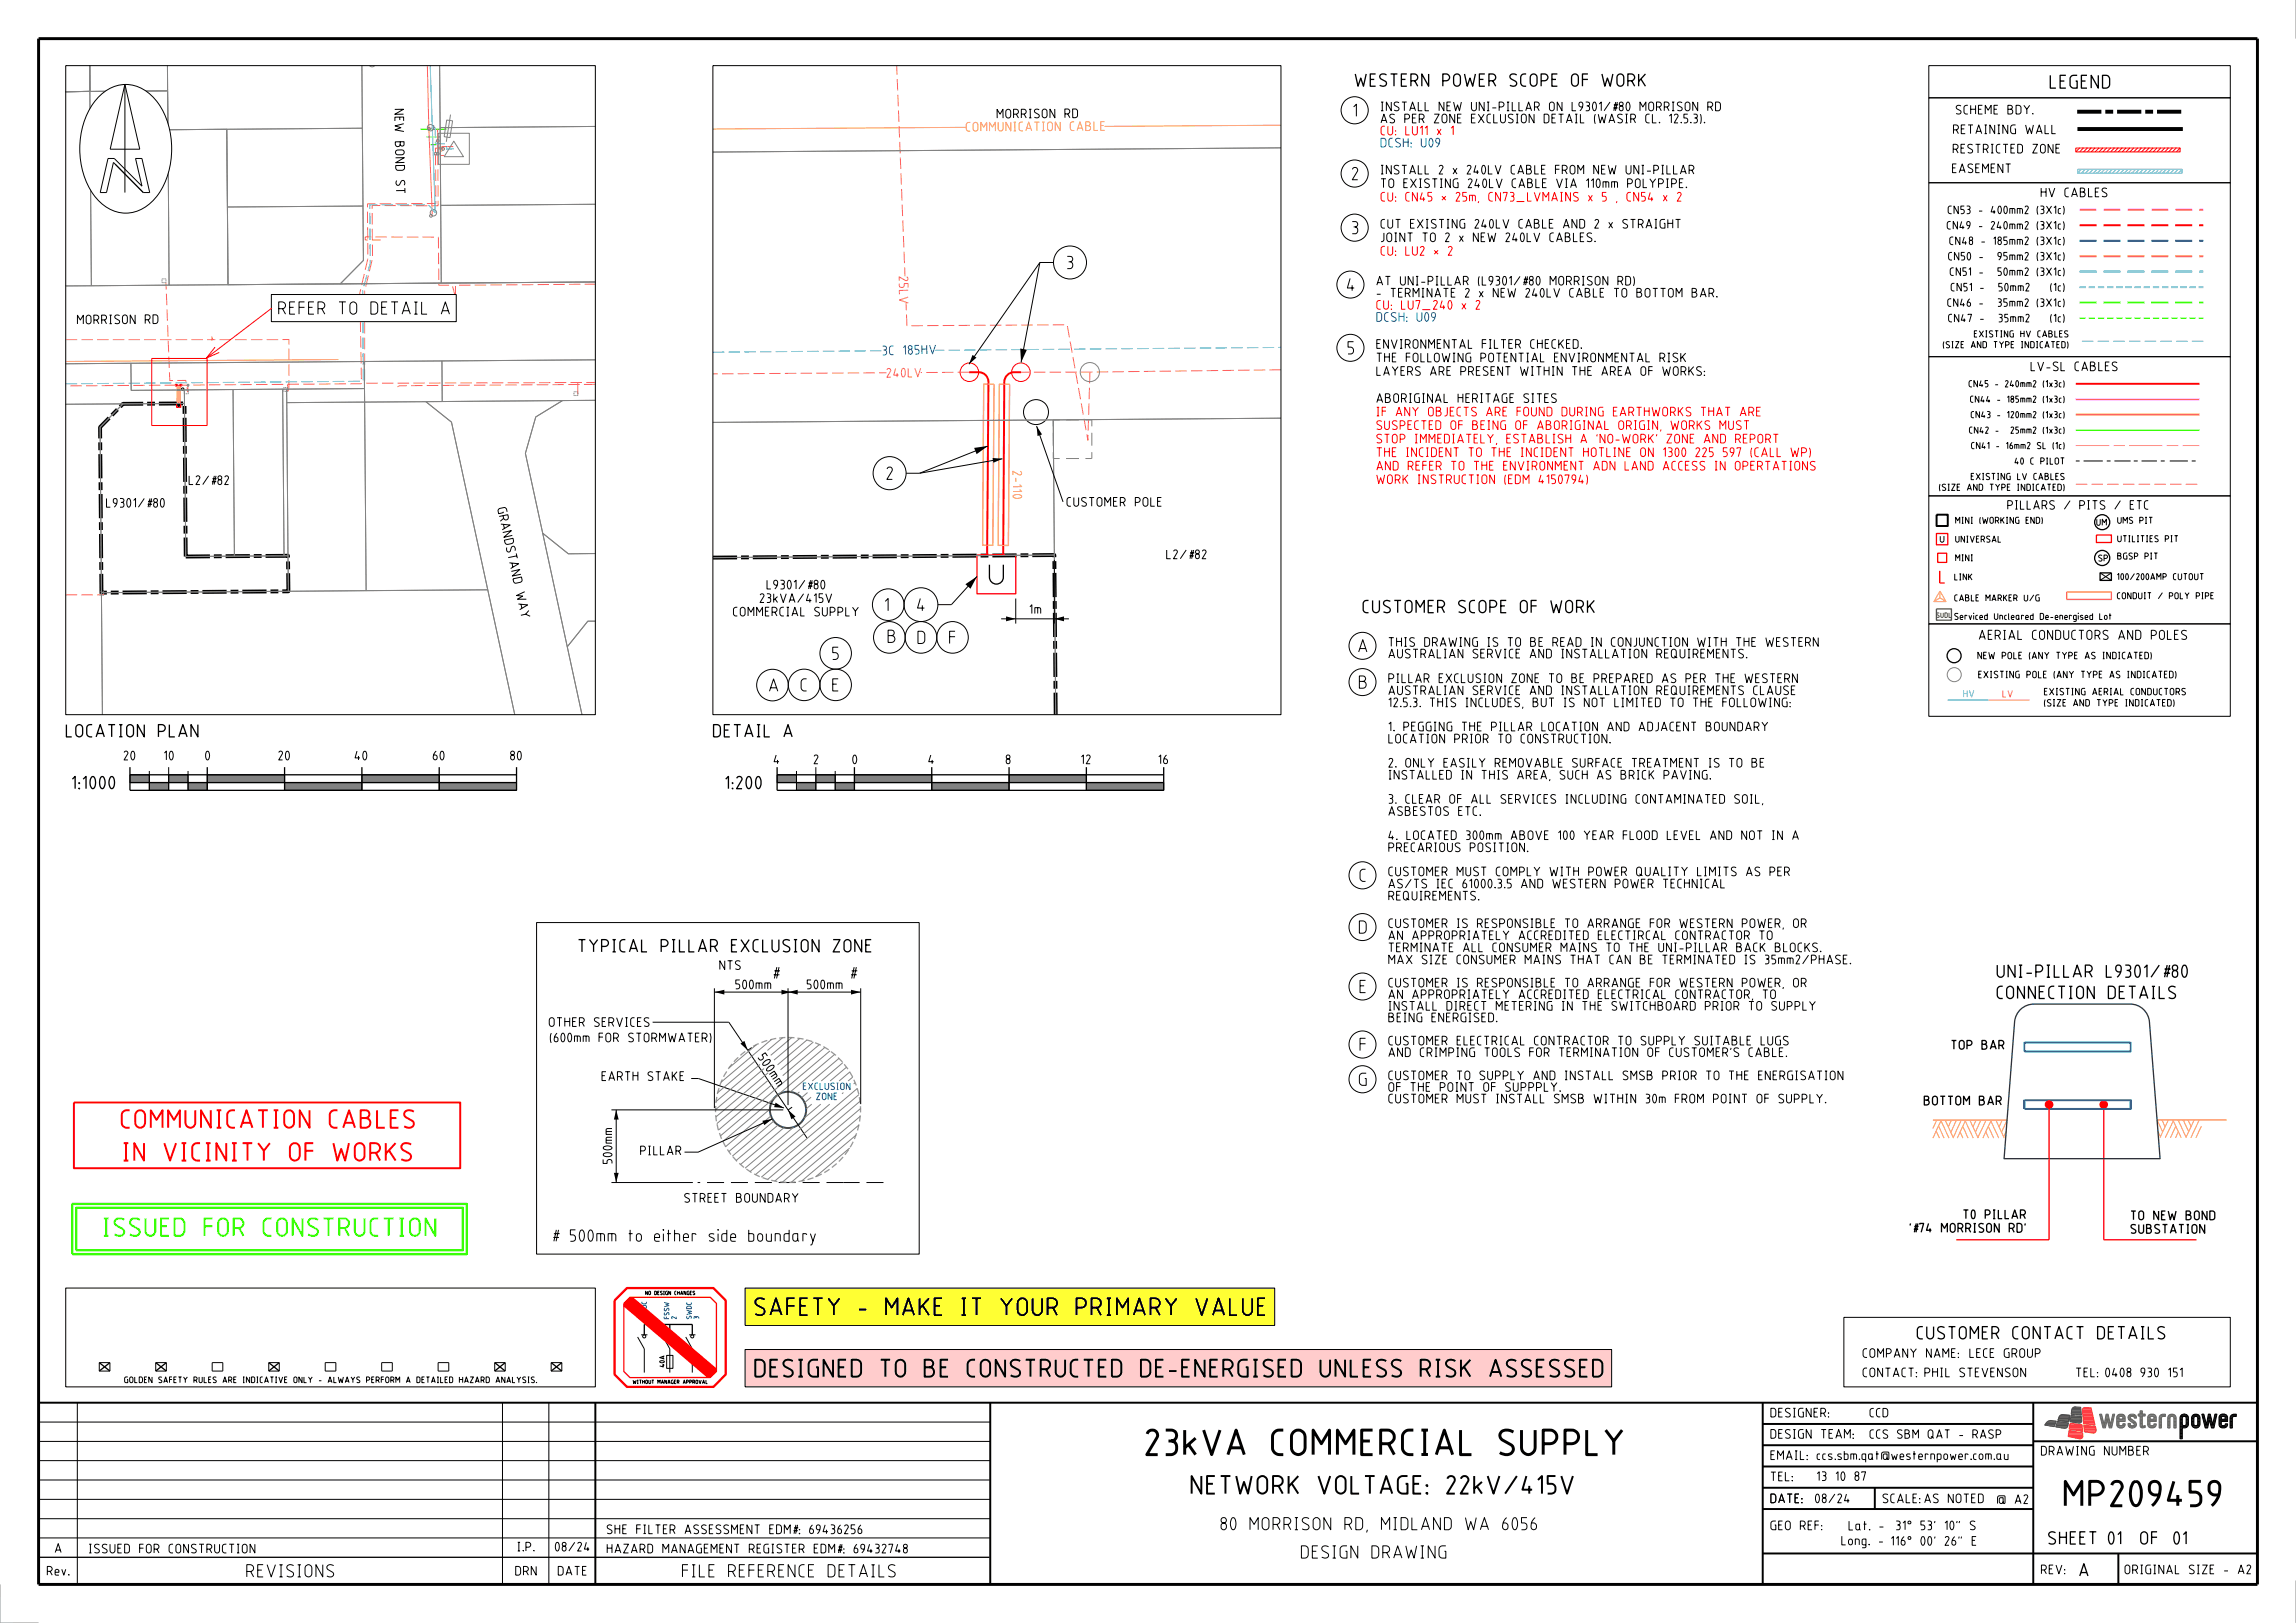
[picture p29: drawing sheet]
<svg xmlns="http://www.w3.org/2000/svg" width="594mm" height="420mm" viewBox="0 0 594 420" stroke-linecap="round" stroke-linejoin="round" font-family="sans-serif">
<defs><g id="words">
<g font-size="7">
<text x="283.6" y="376.7">23kVA COMMERCIAL SUPPLY</text>
<text x="531.5" y="390">MP209459</text>
</g>
<g font-size="5" fill="#f00">
<text x="31.3" y="292.1">COMMUNICATION CABLES</text>
<text x="31.8" y="300.6">IN VICINITY OF WORKS</text>
</g>
<text font-size="5" fill="#3f0" x="26.6" y="320">ISSUED FOR CONSTRUCTION</text>
<text font-size="5" x="292.2" y="386.7">NETWORK VOLTAGE: 22kV/415V</text>
<g font-size="4.8">
<text x="195.2" y="340.6">SAFETY - MAKE IT YOUR PRIMARY VALUE</text>
<text x="195.2" y="356.5">DESIGNED TO BE CONSTRUCTED DE-ENERGISED UNLESS RISK ASSESSED</text>
</g>
<text font-size="3.6" x="530.3" y="23">LEGEND</text>
<g font-size="3.5">
<text x="350.5" y="22.5">WESTERN POWER SCOPE OF WORK</text>
<text x="350" y="30.3">1</text>
<text x="349.7" y="46.7">2</text>
<text x="349.7" y="60.7">3</text>
<text x="276" y="69.7">3</text>
<text x="348.4" y="75.4">4</text>
<text x="71.9" y="81.5">REFER TO DETAIL A</text>
<text x="348.6" y="91.8">5</text>
<text x="229.3" y="124.2">2</text>
<text x="228.9" y="158.2">1</text>
<text x="237.2" y="158.2">4</text>
<text x="352.5" y="158.7">CUSTOMER SCOPE OF WORK</text>
<text x="229.6" y="166.4">B</text>
<text x="237.3" y="166.7">D</text>
<text x="245.5" y="166.7">F</text>
<text x="215.3" y="170.8">5</text>
<text x="351.3" y="168.9">A</text>
<text x="198.9" y="179">A</text>
<text x="207.1" y="179">C</text>
<text x="215.3" y="179">E</text>
<text x="351.5" y="178.3">B</text>
<text x="17" y="190.8">LOCATION PLAN</text>
<text x="184.4" y="190.8">DETAIL A</text>
<text x="18.6" y="204.3">1:1000</text>
<text x="187.6" y="204.3">1:200</text>
<text x="351.7" y="228.3">C</text>
<text x="351.5" y="241.7">D</text>
<text x="149.5" y="246.5">TYPICAL PILLAR EXCLUSION ZONE</text>
<text x="351.7" y="257">E</text>
<text x="516.5" y="253.1">UNI-PILLAR L9301/#80</text>
<text x="516.5" y="258.6">CONNECTION DETAILS</text>
<text x="351.7" y="272">F</text>
<text x="351.5" y="281">G</text>
<text x="495.9" y="346.6">CUSTOMER CONTACT DETAILS</text>
<text x="299.2" y="396.1">80 MORRISON RD, MIDLAND WA 6056</text>
<text x="529.9" y="399.7">SHEET</text>
<text x="545.3" y="399.7">01</text>
<text x="555.2" y="399.7">OF01</text>
<text x="321.1" y="403.4">DESIGN DRAWING</text>
<text x="537.9" y="408">A</text>
<text x="63.7" y="408.2">REVISIONS</text>
<text x="176.4" y="408.2">FILE REFERENCE DETAILS</text>
</g>
<g font-size="3.3">
<text x="199.9" y="253.4">#</text>
<text x="219.9" y="253.4">#</text>
<text x="142.8" y="321.4"># 500mm to either side boundary</text>
</g>
<text font-size="2.6" x="511.9" y="165.6">AERIAL CONDUCTORS AND POLES</text>
<g font-size="2.5">
<text x="102" y="28.2" transform="rotate(89 102 28.2)">NEW</text>
<text x="357.2" y="28.8">INSTALL NEW UNI-PILLAR ON L9301/#80 MORRISON RD</text>
<text x="506" y="29.6">SCHEME BDY.</text>
<text x="257.9" y="30.7">MORRISON RD</text>
<text x="357.2" y="31.9">AS PER ZONE EXCLUSION DETAIL (WASIR CL. 12.5.3).</text>
<text x="505.3" y="34.7">RETAINING WALL</text>
<text x="102.1" y="36.6" transform="rotate(89 102.1 36.6)">B OND</text>
<text x="505.2" y="39.7">RESTRICTED ZONE</text>
<text x="102.3" y="46.6" transform="rotate(89 102.3 46.6)">S T</text>
<text x="357.2" y="45.2">INSTALL 2 x 240LV CABLE FROM NEW UNI-PILLAR</text>
<text x="505" y="44.8">EASEMENT</text>
<text x="357.2" y="48.7">TO EXISTING 240LV CABLE VIA 110mm POLYPIPE.</text>
<text x="528" y="51.1">HV CABLES</text>
<text x="357.2" y="59.2">CUT EXISTING 240LV CABLE AND 2 x STRAIGHT</text>
<text x="357.2" y="62.7">JOINT TO 2 x NEW 240LV CABLES.</text>
<text x="356.1" y="77">- TERMINATE 2 x NEW 240LV CABLE TO BOTTOM BAR.</text>
<text x="356.1" y="73.9">AT UNI-PILLAR (L9301/#80 MORRISON RD)</text>
<text x="19.9" y="84">MORRISON RD</text>
<text x="356.1" y="93.8">THE FOLLOWING POTENTIAL ENVIRONMENTAL RISK</text>
<text x="356.1" y="90.3">ENVIRONMENTAL FILTER CHECKED.</text>
<text x="356.1" y="97.3">LAYERS ARE PRESENT WITHIN THE AREA OF WORKS:</text>
<text x="525.3" y="96.1">LV-SL CABLES</text>
<text x="356.1" y="104.3">ABORIGINAL HERITAGE SITES</text>
<text x="48.8" y="125.5">L2/#82</text>
<text x="27.4" y="131.4">L9301/#80</text>
<text x="128.6" y="131.6" transform="rotate(78 128.6 131.6)">GRA NDS T A ND</text>
<text x="275.9" y="131.1">CUSTOMER POLE</text>
<text x="301.7" y="144.7">L2/#82</text>
<text x="133.4" y="153.5" transform="rotate(78 133.4 153.5)">WA Y</text>
<text x="198.3" y="152.5">L9301/#80</text>
<text x="189.6" y="159.5">COMMERCIAL SUPPLY</text>
<text x="196.5" y="156">23kVA/415V</text>
<text x="266.3" y="158.9">1m</text>
<text x="359.2" y="167.4">THIS DRAWING IS TO BE READ IN CONJUNCTION WITH THE WESTERN</text>
<text x="359.2" y="170.4">AUSTRALIAN SERVICE AND INSTALLATION REQUIREMENTS.</text>
<text x="359.2" y="179.9">AUSTRALIAN SERVICE AND INSTALLATION REQUIREMENTS CLAUSE</text>
<text x="359.2" y="176.8">PILLAR EXCLUSION ZONE TO BE PREPARED AS PER THE WESTERN</text>
<text x="359.2" y="183">12.5.3. THIS INCLUDES, BUT IS NOT LIMITED TO THE FOLLOWING:</text>
<text x="359.2" y="189.3">1. PEGGING THE PILLAR LOCATION AND ADJACENT BOUNDARY</text>
<text x="32" y="196.8">20</text>
<text x="42.4" y="196.8">10</text>
<text x="53.1" y="196.8">0</text>
<text x="72" y="196.8">20</text>
<text x="91.7" y="196.8">40</text>
<text x="112" y="196.8">60</text>
<text x="132" y="196.8">80</text>
<text x="200.2" y="197.8">4</text>
<text x="210.5" y="197.8">2</text>
<text x="220.5" y="197.8">0</text>
<text x="240.2" y="197.8">4</text>
<text x="260.2" y="197.8">8</text>
<text x="279.7" y="197.8">12</text>
<text x="299.7" y="197.8">16</text>
<text x="359.2" y="192.4">LOCATION PRIOR TO CONSTRUCTION.</text>
<text x="359.2" y="201.8">INSTALLED IN THIS AREA, SUCH AS BRICK PAVING.</text>
<text x="359.2" y="198.6">2. ONLY EASILY REMOVABLE SURFACE TREATMENT IS TO BE</text>
<text x="359.2" y="208">3. CLEAR OF ALL SERVICES INCLUDING CONTAMINATED SOIL,</text>
<text x="359.2" y="211.1">ASBESTOS ETC.</text>
<text x="359.2" y="220.5">PRECARIOUS POSITION.</text>
<text x="359.2" y="217.4">4. LOCATED 300mm ABOVE 100 YEAR FLOOD LEVEL AND NOT IN A</text>
<text x="359.2" y="226.8">CUSTOMER MUST COMPLY WITH POWER QUALITY LIMITS AS PER</text>
<text x="359.2" y="233">REQUIREMENTS.</text>
<text x="359.2" y="229.9">AS/TS IEC 61000.3.5 AND WESTERN POWER TECHNICAL</text>
<text x="359.2" y="243.3">AN APPROPRIATELY ACCREDITED ELECTIRCAL CONTRACTOR TO</text>
<text x="359.2" y="240.2">CUSTOMER IS RESPONSIBLE TO ARRANGE FOR WESTERN POWER, OR</text>
<text x="186.1" y="251">NTS</text>
<text x="359.2" y="249.5">MAX SIZE CONSUMER MAINS THAT CAN BE TERMINATED IS 35mm2/PHASE.</text>
<text x="359.2" y="246.4">TERMINATE ALL CONSUMER MAINS TO THE UNI-PILLAR BACK BLOCKS.</text>
<text x="190.3" y="256">500mm</text>
<text x="208.7" y="256">500mm</text>
<text x="359.2" y="255.5">CUSTOMER IS RESPONSIBLE TO ARRANGE FOR WESTERN POWER, OR</text>
<text x="359.2" y="261.5">INSTALL DIRECT METERING IN THE SWITCHBOARD PRIOR TO SUPPLY</text>
<text x="359.2" y="258.5">AN APPROPRIATELY ACCREDITED ELECTRICAL CONTRACTOR, TO</text>
<text x="142" y="265.7">OTHER SERVICES</text>
<text x="142.2" y="269.7">(600mm FOR STORMWATER)</text>
<text x="359.2" y="264.5">BEING ENERGISED.</text>
<text x="195.9" y="273.7" transform="rotate(56 195.9 273.7)">5</text>
<text x="196.9" y="275.1" transform="rotate(56 196.9 275.1)">0</text>
<text x="359.2" y="273.5">AND CRIMPING TOOLS FOR TERMINATION OF CUSTOMER'S CABLE.</text>
<text x="359.2" y="270.5">CUSTOMER ELECTRICAL CONTRACTOR TO SUPPLY SUITABLE LUGS</text>
<text x="504.8" y="271.6">TOP BAR</text>
<text x="155.6" y="279.7">EARTH STAKE</text>
<text x="197.9" y="276.6" transform="rotate(56 197.9 276.6)">0 mm</text>
<text x="359.2" y="279.5">CUSTOMER TO SUPPLY AND INSTALL SMSB PRIOR TO THE ENERGISATION</text>
<text x="359.2" y="285.5">CUSTOMER MUST INSTALL SMSB WITHIN 30m FROM POINT OF SUPPLY.</text>
<text x="359.2" y="282.5">OF THE POINT OF SUPPPLY.</text>
<text x="497.7" y="286.1">BOTTOM BAR</text>
<text x="165.6" y="299">PILLAR</text>
<text x="158.4" y="301.2" transform="rotate(-90 158.4 301.2)">500mm</text>
<text x="177" y="311.2">STREET BOUNDARY</text>
<text x="507.8" y="315.5">T0 PILLAR</text>
<text x="551.2" y="315.8">TO NEW BOND</text>
<text x="494" y="319">'#74 MORRISON RD'</text>
<text x="551.2" y="319.3">SUBSTATION</text>
<text x="481.9" y="351.4">COMPANY NAME: LECE GROUP</text>
<text x="481.9" y="356.4">CONTACT:PHIL STEVENSON</text>
<text x="537" y="356.4">TEL:0408 930 151</text>
<text x="458" y="366.8">DESIGNER:</text>
<text x="458" y="377.8">EMAIL:ccs.sbm.qat@westernpower.com.au</text>
<text x="458" y="372.3">DESIGN TEAM:</text>
<text x="528" y="376.7">DRAWING NUMBER</text>
<text x="458" y="383.3">TEL:</text>
<text x="470" y="383.2">13 10 87</text>
<text x="458" y="389">DATE: 08/24</text>
<text x="458" y="389">DATE:</text>
<text x="487" y="389">SCALE:</text>
<text x="497.8" y="389">AS NOTED</text>
<text x="516.6" y="389.2">@ A2</text>
<text x="458" y="396">GEO REF:</text>
<text x="14.2" y="401.9">A</text>
<text x="23" y="402">ISSUED FOR CONSTRUCTION</text>
<text x="133.8" y="401.5">I.P.</text>
<text x="143.6" y="401.5">08/24</text>
<text x="157" y="397">SHE FILTER ASSESSMENT EDM#: 69436256</text>
<text x="157" y="402">HAZARD MANAGEMENT REGISTER EDM#: 69432748</text>
<text x="476.4" y="399.9">Long. -116° 00' 26&quot; E</text>
<text x="478.2" y="396">Lat. -31° 53' 10&quot; S</text>
<text x="12.1" y="407.7">Rev.</text>
<text x="133.3" y="407.7">DRN</text>
<text x="144.3" y="407.7">DATE</text>
<text x="528" y="407.4">REV:</text>
<text x="549.6" y="407.4">ORIGINAL SIZE - A2</text>
</g>
<g font-size="2.5" fill="#ffa032">
<text x="249.9" y="34.1">COMMUNICATION CABLE</text>
<text x="261.9" y="121.8" transform="rotate(90 261.9 121.8)">2-10</text>
<text x="261.9" y="126.6" transform="rotate(90 261.9 126.6)">1</text>
</g>
<g font-size="2.5" fill="#f00">
<text x="357.2" y="35">CU: LU11 x 1</text>
<text x="357.2" y="52.2">CU: CN45 * 25m, CN73_LVMAINS x 5 , CN54 x 2</text>
<text x="357.2" y="66.2">CU: LU2 * 2</text>
<text x="356.1" y="80.1">CU: LU7_240 x 2</text>
<text x="356.1" y="107.8">IF ANY OBJECTS ARE FOUND DURING EARTHWORKS THAT ARE</text>
<text x="356.1" y="111.3">SUSPECTED OF BEING OF ABORIGINAL ORIGIN, WORKS MUST</text>
<text x="356.1" y="118.3">THE INCIDENT TO THE INCIDENT HOTLINE ON 1300 225 597 (CALL WP)</text>
<text x="356.1" y="114.8">STOP IMMEDIATELY, ESTABLISH A 'NO-WORK' ZONE AND REPORT</text>
<text x="356.1" y="125.3">WORK INSTRUCTION (EDM 4150794)</text>
<text x="356.1" y="121.8">AND REFER TO THE ENVIRONMENT ADN LAND ACCESS IN OPERTATIONS</text>
</g>
<g font-size="2.5" fill="#0028fa">
<text x="357.2" y="38.2">DCSH: U09</text>
<text x="356.1" y="83.3">DCSH: U09</text>
<text x="228.3" y="92" transform="rotate(-1 228.3 92)">3 C</text>
<text x="233.6" y="91.8" transform="rotate(-1 233.6 91.8)">18</text>
<text x="236.7" y="91.8" transform="rotate(-1 236.7 91.8)">5 HV</text>
</g>
<g font-size="2.5" fill="#f66">
<text x="232.5" y="71.5" transform="rotate(89 232.5 71.5)">2</text>
<text x="232.5" y="73.3" transform="rotate(89 232.5 73.3)">5 LV</text>
<text x="229.3" y="97.7" transform="rotate(-1 229.3 97.7)">2</text>
<text x="231.1" y="97.7" transform="rotate(-1 231.1 97.7)">4</text>
<text x="233.1" y="97.7" transform="rotate(-1 233.1 97.7)">0 LV</text>
</g>
<g font-size="2.4">
<text x="519.3" y="131.9">PILLARS / PITS / ETC</text>
<text x="483.7" y="366.8">CCD</text>
<text x="483.7" y="372.3">CCS SBM QAT - RASP</text>
</g>
<g font-size="2.2">
<text x="503.7" y="59.4">CN49 - 240mm2 (3X1c)</text>
<text x="503.9" y="55.4">CN53 - 400mm2 (3X1c)</text>
<text x="504.3" y="63.4">CN48 - 185mm2 (3X1c)</text>
<text x="504" y="67.4">CN50 -</text>
<text x="504.4" y="71.4">CN51 -</text>
<text x="515.5" y="67.4">95mm2 (3X1c)</text>
<text x="515.8" y="71.4">50mm2 (3X1c)</text>
<text x="504.7" y="75.4">CN51 -</text>
<text x="516.9" y="75.4">50mm2</text>
<text x="530.2" y="75.4">(1c)</text>
<text x="503.8" y="79.4">CN46 -</text>
<text x="504" y="83.4">CN47 -</text>
<text x="515.4" y="79.4">35mm2 (3X1c)</text>
<text x="516.5" y="83.4">35mm2</text>
<text x="530.1" y="83.4">(1c)</text>
</g>
<g font-size="1.9">
<text x="511.6" y="170.6">NEW POLE (ANY TYPE AS INDICATED)</text>
<text x="511.8" y="175.5">EXISTING POLE (ANY TYPE AS INDICATED)</text>
<text x="528.8" y="179.9">EXISTING AERIAL CONDUCTORS</text>
<text x="528.8" y="182.8">(SIZE AND TYPE INDICATED)</text>
</g>
<text font-size="1.9" fill="#39f" x="507.9" y="180.5">HV</text>
<text font-size="1.9" fill="#f66" x="518.1" y="180.5">LV</text>
<g font-size="1.9" fill="#0028fa">
<text x="207.7" y="282">EXCLUSION</text>
<text x="211.1" y="284.7">ZONE</text>
</g>
<g font-size="1.8">
<text x="510.7" y="87.3">EXISTING HV CABLES</text>
<text x="502.7" y="90.1">(SIZE AND TYPE INDICATED)</text>
<text x="509.3" y="100.2">CN45 - 240mm2 (1x3c)</text>
<text x="509.7" y="104.2">CN44 - 185mm2 (1x3c)</text>
<text x="509.4" y="112.2">CN42 -</text>
<text x="509.9" y="108.2">CN43 - 120mm2 (1x3c)</text>
<text x="519.1" y="112.2">25mm2 (1x3c)</text>
<text x="510" y="116.2">CN41 - 16mm2 SL (1c)</text>
<text x="509.9" y="124.2">EXISTING LV CABLES</text>
<text x="521.2" y="120.2">40 C PILOT</text>
<text x="501.7" y="127">(SIZE AND TYPE INDICATED)</text>
<text x="505.9" y="135.5">MINI (WORKING END)</text>
<text x="542.4" y="136">UM</text>
<text x="547.8" y="135.5">UMS PIT</text>
<text x="505.9" y="140.4">UNIVERSAL</text>
<text x="547.8" y="140.3">UTILITIES PIT</text>
<text x="505.9" y="145.2">MINI</text>
<text x="542.9" y="145.3">SP</text>
<text x="547.8" y="144.8">BGSP PIT</text>
<text x="505.6" y="150.2">LINK</text>
<text x="505.6" y="155.6">CABLE MARKER U/G</text>
<text x="547.7" y="155">CONDUIT / POLY PIPE</text>
<text x="547.7" y="150.1">100/200AMP CUTOUT</text>
<text x="505.6" y="160.4">Serviced Uncleared De-energised Lot</text>
</g>
<text font-size="1.6" x="32.2" y="357.9">GOLDEN SAFETY RULES ARE INDICATIVE ONLY - ALWAYS PERFORM A DETAILED HAZARD ANALYSIS.</text>
<text font-size="1.3" fill="#329932" x="501" y="159.9">SUDL</text>
<g font-size="1.3" fill="#0028fa">
<text x="167.3" y="341.1" transform="rotate(-90 167.3 341.1)">SWDC</text>
<text x="169.2" y="341.1" transform="rotate(-90 169.2 341.1)">1</text>
<text x="173.1" y="341.3" transform="rotate(-90 173.1 341.3)">FSSW</text>
<text x="175" y="341.3" transform="rotate(-90 175 341.3)">2</text>
<text x="178.9" y="341.3" transform="rotate(-90 178.9 341.3)">SWDC</text>
<text x="180.8" y="341.3" transform="rotate(-90 180.8 341.3)">3</text>
</g>
<text font-size="1.3" x="171.9" y="353.8" transform="rotate(-90 171.9 353.8)">40A</text>
<g font-size="1">
<text x="167" y="335.1">NO DESIGN CHANGES</text>
<text x="163.7" y="358.1">WITHOUT MANAGER APPROVAL</text>
</g>
</g></defs>
<path d="M17 333.3h137v25.6h-137zM25.7 352.6h2.7v2.2h-2.7zM40.3 352.6h2.7v2.2h-2.7zM54.9 352.6h2.7v2.2h-2.7zM69.5 352.6h2.7v2.2h-2.7zM84.1 352.6h2.8v2.2h-2.8zM98.7 352.6h2.8v2.2h-2.8zM113.3 352.6h2.8v2.2h-2.8zM128 352.6h2.7v2.2h-2.7zM142.6 352.6h2.7v2.2h-2.7z" fill="none" stroke="#000" stroke-width=".26"/>
<path d="M53.6 200.5h20v2h-20z" fill="#828282"/>
<path d="M53.6 200.5h20v2h-20z" fill="none" stroke="#000" stroke-width=".26"/>
<path d="M73.6 202.5h20v2h-20z" fill="#828282"/>
<path d="M73.6 202.5h20v2h-20z" fill="none" stroke="#000" stroke-width=".26"/>
<path d="M93.6 200.5h20v2h-20z" fill="#828282"/>
<path d="M93.6 200.5h20v2h-20z" fill="none" stroke="#000" stroke-width=".26"/>
<path d="M113.6 202.5h20v2h-20z" fill="#828282"/>
<path d="M113.6 202.5h20v2h-20z" fill="none" stroke="#000" stroke-width=".26"/>
<path d="M48.6 202.5h5v2h-5z" fill="#828282"/>
<path d="M48.6 202.5h5v2h-5z" fill="none" stroke="#000" stroke-width=".26"/>
<path d="M43.6 200.5h5v2h-5z" fill="#828282"/>
<path d="M43.6 200.5h5v2h-5z" fill="none" stroke="#000" stroke-width=".26"/>
<path d="M38.6 202.5h5v2h-5z" fill="#828282"/>
<path d="M38.6 202.5h5v2h-5z" fill="none" stroke="#000" stroke-width=".26"/>
<path d="M33.6 200.5h5v2h-5z" fill="#828282"/>
<path d="M33.6 200.5h5v2h-5zM179.1 349.1v6.1" fill="none" stroke="#000" stroke-width=".26"/>
<path d="M166.7 342.7h12.4" fill="none" stroke="#000" stroke-width=".34"/>
<path d="M221.1 200.5h20v2h-20z" fill="#828282"/>
<path d="M221.1 200.5h20v2h-20z" fill="none" stroke="#000" stroke-width=".26"/>
<path d="M241.1 202.5h20v2h-20z" fill="#828282"/>
<path d="M241.1 202.5h20v2h-20z" fill="none" stroke="#000" stroke-width=".26"/>
<path d="M261.1 200.5h20v2h-20z" fill="#828282"/>
<path d="M261.1 200.5h20v2h-20z" fill="none" stroke="#000" stroke-width=".26"/>
<path d="M281.1 202.5h20v2h-20z" fill="#828282"/>
<path d="M281.1 202.5h20v2h-20z" fill="none" stroke="#000" stroke-width=".26"/>
<path d="M216.1 202.5h5v2h-5z" fill="#828282"/>
<path d="M216.1 202.5h5v2h-5z" fill="none" stroke="#000" stroke-width=".26"/>
<path d="M211.1 200.5h5v2h-5z" fill="#828282"/>
<path d="M211.1 200.5h5v2h-5z" fill="none" stroke="#000" stroke-width=".26"/>
<path d="M206.1 202.5h5v2h-5z" fill="#828282"/>
<path d="M206.1 202.5h5v2h-5z" fill="none" stroke="#000" stroke-width=".26"/>
<path d="M201 200.5h5.1v2h-5.1z" fill="#828282"/>
<g fill="none" stroke="#000" stroke-width=".26">
<path d="M38.6 199.5v5M43.6 198.5v6M48.6 199.5v5M201 200.5h5.1v2h-5.1zM477 340.9h100v18h-100z"/>
<circle cx="47.3" cy="100.7" r=".33"/>
<circle cx="268" cy="106.6" r="3.2"/>
</g>
<path d="M48 144l26.5-.2 .1 9.2-48.4 .4-.3-42.9 5.9-6 15.9-.1 .3 39.6M184.4 144.3l88.4-.7 .3 41.3" fill="none" stroke="#000" stroke-width="1" stroke-dasharray="6.3 1 2 1" stroke-linecap="butt"/>
<path d="M45.5 99.7l.5 .2v4.5M46.9 99.7l-.5 .2v4.5M250.7 96.3h2.5a2.53 2.53 0 0 1 2.5 2.6l-.3 44.8M264.2 96.3a3.8 3.8 0 0 0-3.8 1l-.6 1.5-.3 44.9" fill="none" stroke="#f00" stroke-width=".51"/>
<g fill="none" stroke="#f00" stroke-width=".26">
<path d="M46.7 99.5h.3v.3h-.3z"/>
<circle cx="45.5" cy="99.7" r=".25"/>
<circle cx="250.8" cy="96.3" r="2.4"/>
<circle cx="264.1" cy="96.3" r="2.4"/>
</g>
<path d="M45.7 104.4h1v1h-1zM252.8 143.6h10v10.1h-10z" fill="none" stroke="#f00" stroke-width=".34"/>
<path d="M46 104.7l.2 .4 .2-.4M256 146.1v3.2a1.8 1.8 0 0 0 1.8 1.8 1.8 1.8 0 0 0 1.8-1.8v-3.2M33.6 198.5v6h100v-6M53.6 198.5v6M73.6 198.5v6M93.6 198.5v6M113.6 198.5v6M33.6 200.5h100M33.6 202.5h100" fill="none" stroke="#000" stroke-width=".34"/>
<path d="M331.4 32.4l-147 1M87.5 93l-70.5 .5" fill="none" stroke="#ffa032" stroke-width=".26"/>
<path d="M45.9 100h.3l-.1 4.2h-.2zM46.3 100h.3l-.1 4.2h-.2zM254.5 99.4h2.7l-.3 41.7h-2.7zM258.6 99.4l2.6 .1-.3 41.7-2.7-.1z" fill="none" stroke="#ffa032" stroke-width=".34"/>
<path d="M108.8 33.4h6.8M110.3 35.4h3.7M111.4 37.4h1.6M112.2 32.4v1" fill="none" stroke="#28ff00" stroke-width=".26"/>
<path d="M111.3 17l.6 16.6M111.9 33.6l.7 21.4M112.2 32.4v.8l-.3 .4M117.4 38.5l-1.1 .1" fill="none" stroke="#39f" stroke-width=".26"/>
<g fill="none" stroke="#f66" stroke-width=".26" stroke-dasharray="3 1.1" stroke-linecap="butt">
<path d="M112.7 39.8v12.9l-17.6 .1 .1 14.1-2.1 8.9 .4 23.5-46.6 .4M113.2 36.5v-3.5h-1l-1.3 .3M113.3 39.8v13.5l-17-.1 .1 13.6-2.1 8.5v23.9l59.7-.2M114.3 37.9h3.1v.6M114.3 38.3h-1.7l.1 1.5M114.3 38.5h-1.1l.1 1.3M114.3 38.1h-1.1v-1.6M114.9 40.2h-1v-1.1h.4M117.8 77l-.8-3.2h-3.5l-.1-12.4-18.9-.1v.8h4M117.8 77v-3.2l36.2-.3M17 87.9h37.7l.2-.3M45.5 99.7l-28.5 .2"/>
<path d="M48.6 99.7v1.7l-.6-3-4.1 .1-1-25.4M74.4 99.5v1.8M154 99.5l-50.5 .3-.7 .3M250.7 96.3l-66.3 .4M282 96.3l-.6 17.6-5.3-29.9-41.5 .3-2.6-67.3M331.4 95.7l-49.4 .6h-17.8M74.4 101.3l.4-1v-12.4h-19.8l-.1-.3M149.5 102.1v-3.1M17 153.9h9.6"/>
</g>
<g fill="none" stroke="#828282" stroke-width=".26">
<path d="M43.3 17l.2 16.6 50.2-.4-.1-16.2 .4 50.4-6 6.1 26.2-.2-.5-56.3 .2 16 40.1-.3-40.1 .3 .1 20.1 40-.2-40 .2 .2 20.2 39.8-.3M95.6 17l.7 .3 .6-.3M17 23.7h6.2l.4 50.3h-6.6l137-1M17 23.7l26.4-.2 .1 10.1 15.2-.1 .3 40.2 95-.7M23.2 23.7l20.2-.2 .3 50.3-20.1 .2zM43.4 23.5l-20.2 .2v-6.7v6.7h-6.2M43.5 33.6l15.2-.1 .3 40.2-15.3 .1zM58.7 33.5l35-.3 .2 20.1-35.1 .3zM113.4 34.5h8v8h-8zM115.6 31.1l1.5 .2-.7 4.3-1.5-.2zM116.6 29.7l-1.1 7M117.4 36.5l2.5 4.1h-5z"/>
<path d="M331.4 38.3l-147 1.1M58.8 53.6l35.1-.3 .1 14.1-6 6.1-29 .2zM41.9 72.5v.3M41.9 73l.2 .1M42.1 72.2l-.2 .1M42.3 72.2h.3M42.3 73.1h.3M42.8 72.2l.1 .1M42.9 72.5v.3M42.9 73l-.1 .1M17 94.1l137-1-39.7 .3 .1 10.5 39.6-.3-8.5 .1-6.9 4.2-2.7 9.4 4.5 20.7 6.6 5.3 7-.1-7 .1-6.6-5.3 6.4 29.4 5.3-6.7h1.9h-1.9l-5.3 6.7 3.8 17.5-14.7-67.6 2.7-9.4 6.9-4.2-35.3 .2 6.6 5.3 16.4 75.7-7-32.3-100 .8 .3 31.5-.6-74.4 5.9-6-14.8 .1 30.7-.2v-3.5l-13.8 .1v-7zM33.9 94l60.3-.5 .1 7.1-60.4 .4z"/>
<path d="M94.2 93.5l20.1-.1 .1 10.5-20.1 .2zM31.8 104.5l15.9-.1 .3 39.6 26.5-.2 .1 9.2-48.4 .4-.3-42.9zM47.7 101.2v.4M47.7 101.7l.2 .2M47.7 100.9l12.6-.1 .3 43.1-12.6 .1zM47.9 100.9l-.2 .2M48 100.9h.4M48 101.9h.4M48.5 100.9l.2 .2M48.7 101.2v.4M48.7 101.7l-.2 .2M60.3 100.8l12.8-.1 .4 43.1-12.9 .1z"/>
<path d="M73.1 100.7h1.1v3.5l.3 39.6h-1zM73.4 100.6v.3M73.4 101.1l.2 .2M73.6 100.3l-.2 .1M73.8 100.3h.3M73.8 101.3h.3M74.2 100.7l20.1-.1v3.5l-20.1 .1zM74.2 104.2l20.1-.1 .4 48.7-20.1 .2zM74.3 100.3l.1 .1M74.4 100.6v.3M74.4 101.1l-.1 .2M94.3 104.1l15.9-.2 6.6 5.3 9.4 43.4-31.5 .2z"/>
<path d="M148.5 101.7v.3M148.5 102.2l.2 .2M148.7 101.4l-.2 .1M148.8 101.4h.4M148.8 102.4h.4M149.3 101.4l.2 .1M149.5 101.7v.3M149.5 102.2l-.2 .2M184.4 109.3l147-1.1-58.9 .5 .6 76.2-.3-41.3-88.4 .7 88.4-.7-.3-34.9zM272.5 112v3.3M272.5 117v1.7h1.6M274.1 108.7h-1.6v1.6"/>
<path d="M275.8 108.7h3.4M275.8 118.7h3.4M280.8 108.7h1.7v1.6M282.5 112v3.3M282.5 117v1.7h-1.7M25.8 153.4v.3M25.8 153.9l.2 .1M26 153.1l-.2 .1M26.1 153.1h.4M26.1 154h.4M26.6 153.1l.2 .1M26.8 153.4v.3"/>
<path d="M26.8 153.9l-.2 .1"/>
<circle cx="110.9" cy="33.3" r=".36"/>
<circle cx="111.4" cy="33" r=".83"/>
<circle cx="112.7" cy="39.8" r=".36"/>
<circle cx="113.3" cy="36.4" r=".37"/>
<circle cx="113.3" cy="39.8" r=".35"/>
<circle cx="114.6" cy="38.5" r=".37"/>
<circle cx="111.5" cy="55.8" r=".37"/>
<circle cx="112.1" cy="55" r=".83"/>
<circle cx="48.7" cy="99.7" r=".24"/>
<circle cx="282" cy="96.3" r="2.48"/>
</g>
<path d="M110.6 17l.3 16.3M110.9 33.3l.9 22.1-.3 .5M110.9 33.3l.3 .3M114.3 37.9l.3 .6M114.3 38.1l.3 .4M114.3 38.5h.3M114.3 38.3l.3 .2M114.6 38.5l-.3 .6M54.8 87.1l.1 .5-.1 .6M26.8 153.8l-.2 .1" fill="none" stroke="#f66" stroke-width=".26"/>
<path d="M112.2 32.8l.4 .4v4h2.9v1.4h.8M17 99.3l77-.6-.2-23.6 2-7-.1-15.1h15.1l1.8 2M184.4 91.1l147-1.2" fill="none" stroke="#39f" stroke-width=".26" stroke-dasharray="3 1.1" stroke-linecap="butt"/>
<path d="M192.8 333.3h137v9.7h-137z" fill="#ff3"/>
<path d="M192.8 333.3h137v9.7h-137z" fill="none" stroke="#000" stroke-width=".26"/>
<path d="M192.8 349.2h224.1v9.7h-224.1z" fill="#fcc"/>
<g fill="none" stroke="#000" stroke-width=".26">
<path d="M259.3 118.7l-21.4 3.8M206.1 199.5v5M211.1 198.5v6M216.1 199.5v5M138.8 238.7h99v85.8h-99zM184.8 255.7v31.1M184.9 256.7h18.8M203.9 256.7h18.8M203.9 255.7v30.3M222.7 255.7v30M168.8 264.5h19.8l20.2 30M178.8 279.1h1.9l22.1 7.6"/>
<path d="M194.5 271.1l-1 .7M158.2 287.2h44.4M159.4 287.2v18.8M199.8 289.6l-19.2 8.6h-3.5M204.9 286.5l-1 .7M158.2 306h21M165 346l1.7 3.1v6.1M165.9 345.4h1.6M171.6 346l1.7 3.1v6.1M172.5 350.7h1.6v3.4h-1.6zM172.5 345.4h1.6M177.4 346l1.7 3.1"/>
<path d="M178.3 345.4h1.6M192.8 349.2h224.1v9.7h-224.1zM10 368h246.2M10 373h246.2M10 378h246.2M20 363v47M130 363v47M142 363v47M564 372.2h.6M564 372h.6M564 371.7h.6M564 371.6h.6"/>
<path d="M564 371.4h.6M564 371.1h.6M564 371h.6M564 370.8h.6M564 370.5h.6M564 370.4h.6M564 370.2h.6M564 369.9h.6M564 369.8h.6M564 369.6h.6M564 369.3h1.7M564 369.2h2"/>
<path d="M564 369h2.1M564 368.7h.7M564 368.6h.6M564 368.4h.6M564 368.1h.6M564 368h.6M564 367.8h.6M564 367.5h.6M564 367.3h.6M564 367.2h.6M564 366.9h.6M564 366.7h.6"/>
<path d="M564.1 366.6h.8M564.2 366.3h1.8M564.3 366.2a1.1 1.1 0 0 1 1.2-.2 1.1 1.1 0 0 1 .7 1v1.5a1.1 1.1 0 0 1-1.6 .9v2.9h-.6v-5.4zM564.4 366.1h1.4M564.6 366.7l.4-.1 .5 .1 .1 1.8-.2 .4-.8-.2zM564.9 366h.4M565.2 366.6h.9M565.5 368.7h.7M565.5 366.7h.7M565.6 368.6h.6M565.6 368.4h.6M565.6 368.1h.6"/>
<path d="M565.6 368h.6M565.6 367.8h.6M565.6 367.5h.6M565.6 367.3h.6M565.6 367.2h.6M565.6 366.9h.6M567 368.7h.6M567 368.5h.6M567 368.3h.6M567 368.1h.6M567 367.9h.6M567 367.7h.6"/>
<path d="M567 367.5h.6M567 367.3h.6M567 367.1h.6M567 366.9h.6M567 366.7h.7M567.1 368.9h.7M567.1 366.5h2M567.2 369.1h1.8M567.2 366.3h1.7M567.3 366.2a1.11 1.11 0 0 1 1.2-.2 1.11 1.11 0 0 1 .7 1v1.5a1.1 1.1 0 0 1-1.1 1 1.1 1.1 0 0 1-1.1-1v-1.6zM567.3 369.3h1.6M567.5 366.1h1.2"/>
<path d="M567.6 366.7l.4-.1 .5 .1 .1 1.8-.2 .4-.8-.2zM567.7 369.5h.8M568.4 368.9h.7M568.5 366.7h.6M568.5 368.7h.7M568.6 368.5h.6M568.6 368.3h.6M568.6 368.1h.6M568.6 367.9h.6M568.6 367.7h.6M568.6 367.5h.6M568.6 367.3h.6"/>
<path d="M568.6 367.1h.6M568.6 366.9h.6M569.6 366h.6l.6 2.7 .5-2.7h.5l.7 2.6 .5-2.6h.5l-.7 3.5h-.7l-.5-2.1-.5 2.1h-.6zM569.6 366h.6M569.7 366.2h.5M569.7 366.4h.6M569.8 366.6h.5M569.8 366.8h.6M569.9 367h.5M569.9 367.2h.6M570 367.4h.5M570.1 367.6h.5"/>
<path d="M570.1 367.8h.5M570.1 368h.6M570.2 368.2h.5M570.2 368.4h.6M570.3 368.6h1M570.3 368.8h1M570.4 369h.9M570.4 369.2h.8M570.5 369.4h.6M570.9 368.4h.5M570.9 368.2h.5M570.9 368h.6"/>
<path d="M571 367.8h.5M571 367.6h.5M571 367.4h1.2M571.1 367.2h1M571.1 367h1M571.2 366.8h.8M571.2 366.6h.8M571.3 366.4h.7M571.3 366.2h.6M571.3 366h.6M571.6 367.6h.6M571.7 367.8h.6"/>
<path d="M571.7 368h.6M571.8 368.2h.5M571.9 368.4h.5M571.9 368.6h1M572 368.8h.9M572 369h.9M572.1 369.2h.7M572.1 369.4h.7M572.5 368.4h.5M572.6 368.2h.5M572.6 368h.5M572.6 367.8h.5"/>
<path d="M572.7 367.6h.5M572.7 367.4h.5M572.8 367.2h.5M572.8 367h.5M572.8 366.8h.5M572.9 366.6h.5M572.9 366.4h.5M573 366.2h.5M573 366h.5M574.1 368.6h.6M574.1 368.2h.6M574.1 368h.6"/>
<path d="M574.1 367.8h2.2M574.1 367.6h2.2M574.1 367.2h.6M574.1 368.4h.6M574.1 367.4h2.2M574.1 367h.6M574.1 366.8h.6M574.1 366.6h.8M574.1 368.8h.6M574.1 369h2.1M574.2 366.4h2M574.3 369.2h1.8"/>
<path d="M574.3 366.2l.7-.2a1.03 1.03 0 0 1 1.3 .8v1.1h-1.6v.7l.1 .3h.6l.3-.1v-.3h.6a1.12 1.12 0 0 1-1 1 1.12 1.12 0 0 1-1.2-.9v-1.8zM574.4 366.2h1.6M574.5 369.4h1.4M574.7 366.7l.8-.1 .2 .7h-1zM574.7 366h.9M575.5 366.6h.7M575.6 368.8h.7M575.7 367.2h.6M575.7 367h.6M575.7 366.8h.6M575.7 368.6h.6M576.9 369.5h.6"/>
<path d="M576.9 369.3h.6M576.9 369.1h.6M576.9 368.9h.6M576.9 368.7h.6M576.9 368.5h.6M576.9 368.3h.6M576.9 368.1h.6M576.9 367.9h.6M576.9 367.7h.6M576.9 367.5h.6M576.9 367.3h.6M576.9 367.1h.6"/>
<path d="M576.9 366.9h.7M577 366.7h.7M577.1 366.5h1.5M577.1 366.4a1.44 1.44 0 0 1 1.5-.4v.6h-.8l-.3 .3v2.6h-.6v-2.6zM577.2 366.3h1.4M577.5 366.1h1.1M10 383h246M10 388h246.2M10 393h246.2M10 398h246.2"/>
<circle cx="166.7" cy="345.8" r=".41"/>
<circle cx="173.3" cy="345.8" r=".41"/>
<circle cx="179.1" cy="345.8" r=".4"/>
</g>
<path d="M162.2 333.3h22.4l3.1 3.2v19.2l-3.1 3.2h-22.4l-3.2-3.2v-19.2z" fill="none" stroke="#f00" stroke-width=".59"/>
<path d="M161.4 337.3l1.6-1.6h20.8l1.5 1.6v17.6l-1.5 1.6h-20.8l-1.6-1.6z" fill="none" stroke="#f00" stroke-width=".34"/>
<path d="M201 198.5v6h100.1v-6M221.1 198.5v6M241.1 198.5v6M261.1 198.5v6M281.1 198.5v6M201 200.5h100.1M201 202.5h100.1M166.7 342.7v2.7M173.3 342.7v2.7M179.1 342.7v2.7M10 403h246" fill="none" stroke="#000" stroke-width=".34"/>
<g fill="none" stroke="#000" stroke-width=".51">
<path d="M10 363h574M154 363v47M256.2 363v47M456 363v47M456 368.5h70M456 374h70M456 379.5h70M526 363v47M526 373h58M456 385h70M456 390.5h70M485 385v5.5"/>
<path d="M456 402h128M548 402v8"/>
</g>
<path d="M10 10h574v400h-574z" fill="none" stroke="#000" stroke-width=".76" stroke-linecap="butt"/>
<g fill="none" stroke="#4d4d4d" stroke-width=".26">
<path d="M529 368.8h2.6M529.1 368.6h2.6M529.3 368.4h2.5M529.4 368.2h2.4M529.6 368l.2-.2a2.65 2.65 0 0 1 2.2 0l-.5 1.4-2.5-.4zM529.6 368h2.3M529.8 367.8h2.2M530.2 369h1.3M531.5 369.2h.1M531.9 369.1h3.1M532 369.3h2.8M532 368.9h3"/>
<path d="M532 368.7h3.1M532.1 368.5h3M532.2 368.3h2.9M532.2 368.1h2M532.3 367.8l2.8 .4a1.15 1.15 0 0 1-1.1 1.4l-2.2-.4zM532.3 367.9h.4M532.4 367.5h2.8M532.5 367.3h2.8M532.6 367.1h2.7M532.7 366.9h2.6M532.7 366.7h2.7M532.8 366.5h2.6"/>
<path d="M533 366.3l.6-.2 1.8 .2-.2 1.6-2.8-.4zM533 366.3h2.3M533.2 369.5h1.5M533.4 367.7h1.8M535 367.9h.2M535.2 367.9l.2-1.6-.2 1.6M535.6 367.8h3M535.6 367.6h3M535.6 367.4h3M535.7 367.2h2.9M535.7 367h2.8M535.7 366.8h2.8"/>
<path d="M535.7 366.6h2.8M535.8 366.3l2.7 .3 .1 1a.6 .6 0 0 1-.7 .6l-2.3-.3zM535.8 366.4h1M535.8 365.9h2.6M535.9 365.7h2.5M535.9 365.5h2.5M535.9 365.3h2.5M535.9 365.1h2.5M536 364.9h2.4M536 364.7h2.3M536.1 364.5h2.2M536.1 368h2.3"/>
<path d="M536.2 364.3h2.1M536.3 364.3l.5-.2 1.5 .1 .2 2-2.7-.2 .2-1.2zM536.6 364.1h.5M537.1 366.1h1.3M537.7 368.2h.5"/>
</g>
<g fill="none" stroke="#c60" stroke-width=".26">
<path d="M535.1 371.7h3.8M535.1 371.5h3.8M535.1 371.3h3.8M535.2 371.1h3.6M535.2 370.9h3.6M535.2 370.7h3.2M535.2 370.5h2M535.3 370.2l3.5 .6 .1 .8a.74 .74 0 0 1-.9 .7l-2.9-.6zM535.3 370.3h.7M535.3 369.8h3.4M535.3 369.6h3.4M535.4 369.4h3.3"/>
<path d="M535.4 369.2h3.3M535.4 369h3.3M535.4 368.8h3.3M535.5 368.6h2.2M535.5 368.5l.5-.2 2.7 .4 .1 1.7-3.5-.6zM535.7 368.4h.6M535.9 371.9h2.9M536 370h2.8M536.9 372.1h1.8M537.2 370.2h1.6M537.9 372.3h.5M538.4 370.4h.4"/>
<path d="M538.7 365.1h2.5M538.7 364.9h2.4M538.8 365.5h2.5M538.8 365.3h2.4M538.8 364.7h2.3M538.8 365.9h2.5M538.8 365.7h2.5M538.8 366.3h2.6M538.8 366.1h2.6M538.9 366.7h2.6M538.9 366.5h2.6M538.9 364.5h2.1"/>
<path d="M538.9 366.9h2.7M538.9 364.4l.5-.2 1.6 .1 1 4.5-3-.4-.3-3.4zM538.9 367.3h2.8M538.9 367.1h2.7M539 367.7h2.8M539 367.5h2.7M539 368.1h2.9M539 367.9h2.8M539 368.3h2.9M539.1 368.7l3 .5a1.26 1.26 0 0 1-.1 1.5l-.6 .2-2.1-.4zM539.1 369.1h2.7M539.1 368.9h1.2"/>
<path d="M539.1 364.3h1.4M539.2 369.5h3M539.2 369.3h2.9M539.2 369.9h3.1M539.2 369.7h3.1M539.2 370.1h3.1M539.3 370.3h3M539.4 370.5h2.8M539.8 368.5h2.1M540.6 370.7h1.4M541.4 368.7h.6"/>
</g>
<g fill="none" stroke="#666" stroke-width=".26">
<path d="M543.2 366h.5l.7 2.7 .5-2.7h.5l.6 2.6 .6-2.6h.5l-.8 3.5h-.6l-.6-2.1-.4 2.1h-.6zM543.2 366.1h.6M543.3 366.3h.5M543.3 366.5h.5M543.3 366.7h.6M543.4 366.9h.5M543.5 367.1h.5M543.5 367.3h.6M543.6 367.5h.5M543.6 367.7h.6M543.7 367.9h.5M543.7 368.1h.6"/>
<path d="M543.8 368.3h.5M543.8 368.5h.5M543.8 368.7h1.1M543.9 368.9h.9M543.9 369.1h.9M544 369.3h.7M544.4 368.5h.5M544.4 368.3h.5M544.5 368.1h.5M544.5 367.9h.5M544.5 367.7h.6M544.6 367.5h1.1"/>
<path d="M544.6 367.3h1.1M544.7 367.1h.9M544.7 366.9h.9M544.7 366.7h.9M544.8 366.5h.7M544.8 366.3h.7M544.8 366.1h.6M545.2 367.7h.6M545.3 367.9h.6M545.3 368.1h.6M545.4 368.3h.5M545.4 368.5h1.1"/>
<path d="M545.5 368.7h1M545.5 368.9h1M545.6 369.1h.8M545.6 369.3h.8M546.1 368.3h.5M546.1 368.1h.5M546.2 367.9h.5M546.2 367.7h.5M546.2 367.5h.5M546.3 367.3h.5M546.3 367.1h.5M546.4 366.9h.5"/>
<path d="M546.4 366.7h.5M546.5 366.5h.4M546.5 366.3h.5M546.6 366.1h.5M547.6 367.7h2.2M547.6 367.1h.6M547.6 368.7h.6M547.6 368.5h.6M547.6 368.3h.6M547.6 368.1h.6M547.6 367.9h.6M547.6 367.5h2.2"/>
<path d="M547.6 367.3h2.2M547.6 366.9h.6M547.6 366.7h.7M547.7 368.9h.7M547.7 366.5h2M547.7 369.1h2M547.8 366.3h1.8M547.9 366.2l.6-.2a.99 .99 0 0 1 1.3 .8v1.1h-1.6v.7l.2 .3h.5l.3-.4h.6a1.1 1.1 0 0 1-1 1 1.1 1.1 0 0 1-1.2-.9v-1.8zM547.9 369.3h1.6M548.1 366.1h1.3M548.2 369.5h1M548.3 366.7l.8-.1 .1 .7h-1z"/>
<path d="M549.1 368.9h.7M549.2 366.7h.6M549.2 367.1h.6M549.2 368.7h.6M549.2 368.5h.6M549.2 366.9h.6M550.5 368.7h.6M550.5 368.5h.6M550.5 366.9h.6M550.5 366.7h.7M550.6 368.9h.8M550.6 367.1h.7"/>
<path d="M550.6 366.5h2.1M550.7 367.3h.9M550.7 369.1h1.9M550.7 366.3a1.16 1.16 0 0 1 1.2-.3 1.16 1.16 0 0 1 .8 1h-.6v-.3l-.3-.1-.7 .1 .2 .4 1 .8a1 1 0 0 1 .2 1.4 1 1 0 0 1-1.4 .1 .97 .97 0 0 1-.6-1h.6l.1 .4 .2 .1 .7-.2-.1-.3-1.3-1.1-.2-.5zM550.7 366.3h1.9M550.8 367.5h1.1M550.9 369.3h1.5M550.9 366.1h1.4M551.1 367.7h1M551.4 367.9h1M551.4 369.5h.5M551.6 368.1h1"/>
<path d="M551.9 368.9h.8M551.9 368.3h.8M552.1 368.7h.6M552.1 368.5h.6M552.1 366.7h.6M552.1 366.9h.6M553.2 366.2h1.8M553.2 366.4h1.8M553.2 366h1.8M553.6 365.1h.6v.9h.8v.4h-.8v2.4l.3 .2 .5-.1v.5l-.6 .1a.6 .6 0 0 1-.8-.6v-2.5h-.4v-.4h.4zM553.6 368.6h.6M553.6 368.2h.6"/>
<path d="M553.6 368h.6M553.6 367.6h.6M553.6 369h.8M553.6 368.8h.6M553.6 368.4h.6M553.6 367.8h.6M553.6 367.4h.6M553.6 367.2h.6M553.6 367h.6M553.6 366.8h.6M553.6 366.6h.6M553.6 365.8h.6"/>
<path d="M553.6 365.6h.6M553.6 365.4h.6M553.6 365.2h.6M553.7 369.2h1.3M553.9 369.4h1.1M554.7 369h.3M555.6 367.2h.7M555.6 368.4h.6M555.6 367.4h2.2M555.6 367h.7M555.6 368.6h.6M555.6 368.2h.6"/>
<path d="M555.6 368h.6M555.6 367.8h2.2M555.6 367.6h2.2M555.7 368.8h.6M555.7 366.8h.6M555.7 366.6h.7M555.7 369h2M555.8 366.4h1.9M555.9 369.2h1.7M555.9 366.2l.6-.2a1.03 1.03 0 0 1 1.3 .8v1.1h-1.6v.7l.2 .3h.5l.3-.1v-.3h.6a1.12 1.12 0 0 1-1 1 1.12 1.12 0 0 1-1.2-.9v-1.8zM555.9 366.2h1.7M556.1 369.4h1.3"/>
<path d="M556.2 366h1.1M556.4 366.6h.7l.1 .7h-.9zM557.1 366.6h.7M557.2 368.8h.6M557.2 367.2h.6M557.2 367h.6M557.2 366.8h.6M557.2 368.6h.6M558.6 369.1h.6M558.6 367.7h.6M558.6 367.3h.6M558.6 367.1h.6"/>
<path d="M558.6 369.5h.6M558.6 369.3h.6M558.6 368.9h.6M558.6 368.7h.6M558.6 368.5h.6M558.6 368.3h.6M558.6 368.1h.6M558.6 367.9h.6M558.6 367.5h.6M558.6 366.9h.6M558.6 366.7h.7M558.7 366.5h1.5"/>
<path d="M558.8 366.4a1.44 1.44 0 0 1 1.4-.4v.6h-.8l-.2 .3v2.6h-.6v-2.6zM558.8 366.3h1.4M559.1 366.1h1.1M560.8 367.7h.6M560.8 367.1h.6M560.8 369.5h.6M560.8 369.3h.6M560.8 369.1h.6M560.8 368.9h.6M560.8 368.7h.6M560.8 368.5h.6M560.8 368.3h.6"/>
<path d="M560.8 368.1h.6M560.8 367.9h.6M560.8 367.5h.6M560.8 367.3h.6M560.8 366.9h.6M560.8 366.7h.7M560.9 366.5h2M561.1 366.3h1.7M561.1 366.2l.7-.2a1.03 1.03 0 0 1 1.2 .9v2.6h-.6v-2.6l-.4-.3h-.4l-.2 .3v2.6h-.6v-2.6zM561.3 366.1h1.2M562.3 366.7h.7M562.4 367.7h.6"/>
<path d="M562.4 367.1h.6M562.4 369.5h.6M562.4 369.3h.6M562.4 369.1h.6M562.4 368.9h.6M562.4 368.7h.6M562.4 368.5h.6M562.4 368.3h.6M562.4 368.1h.6M562.4 367.9h.6M562.4 367.5h.6M562.4 367.3h.6"/>
<path d="M562.4 366.9h.6"/>
</g>
<g fill="none" stroke="#828282" stroke-width=".26">
<path d="M594 0v10M195.5 274.4l-9.8 8.4M195.7 270.4l-7.1 5.9M196.6 275.5l-11.4 9.6M197.7 276.5l-12.6 10.6M198.7 279.6l-13.2 11.2M198.7 277.6l-13.5 11.4M199.7 268.9l-13.2 11.2M202.5 268.5l-4 3.3M204.9 268.5l-5.5 4.6M206.9 268.7l-6.7 5.6M208.8 269.1l-7.6 6.5"/>
<path d="M210.4 269.6l-8.5 7.2M212 270.3l-9.5 8.1M213.4 271.1l-27 22.9M214.7 271.9l-27.7 23.5M215.9 272.9l-11.4 9.7M217.1 273.9l-7 5.8M218.1 275l-5.6 4.7M219 276.2l-4.2 3.5M219.9 277.4l-2.8 2.3M220.6 278.7l-1.2 1M199.2 287l-11.5 9.7M199.5 288.8l-10.9 9.2"/>
<path d="M199.7 280.7l-13.8 11.7M200.2 290.1l-10.8 9.1M201.3 291.1l-10.8 9.2M202.8 291.8l-11.2 9.6M205.3 291.7l-12.5 10.6M206.8 282.6l-.7 .5M208.9 282.7l-1.5 1.4M209.8 283.9l-1.6 1.4M210 285.7l-1.4 1.3M212.3 285.7l-4.3 3.7M214.7 285.7l-20.7 17.5M218.2 282.7l-.4 .4"/>
<path d="M219.8 297.1l-8.8 7.5M221.5 293.7l-14.1 11.9M221.8 281.7l-26.4 22.3M222.2 291.1l-17.5 14.8M222.2 283.3l-25.2 21.3M222.5 285l-23.9 20.2M222.6 288.9l-20.2 17M222.6 286.9l-22.2 18.8M0 410v10h10M594 409v11"/>
</g>
<path d="M218.2 306h-37.7M228.6 306h-10.4" fill="none" stroke="#000" stroke-width=".26" stroke-dasharray="4.4 1.8" stroke-linecap="butt"/>
<circle cx="203.9" cy="287.2" r="4.7" fill="none" stroke="#093" stroke-width=".51"/>
<path d="M194.8 270.8a18.7 18.7 0 0 1 27.9 15.6 18.7 18.7 0 0 1-26.5 17.8 18.7 18.7 0 0 1-4-31.6l.8-.6" fill="none" stroke="#999" stroke-width=".34" stroke-dasharray="1.6 .8" stroke-linecap="butt"/>
<path d="M256.8 118.5l2.5 .2-2.3 1.1zM184.9 256.7l2.5-.6v1.3zM202.2 256.1l2.5 .6-2.5 .7zM203.9 256.7l2.5-.6v1.3zM220.2 256.1l2.5 .6-2.5 .7zM191.6 270.1l1-.7 .9 2.4zM159.4 287.2l.7 2.5h-1.3zM197.2 290l2.6-.4-2.1 1.6zM200.7 285.3l2.1 1.4-2.5-.2zM203.9 287.2l1.9 1.7-1 .7zM158.8 303.5h1.3l-.7 2.5z" fill="#000"/>
<path d="M19.1 285.3h100v17h-100z" fill="none" stroke="#f00" stroke-width=".51"/>
<path d="M18.7 311.6h102.1v12.9h-102.1zM19.8 312.5h99.9v11.1h-99.9z" fill="none" stroke="#3f0" stroke-width=".59"/>
<path d="M228.2 89.5l13.8-.4v2.5l-13.7 .4z" fill="#fff"/>
<path d="M39.3 92.8h14.3v17.3h-14.3z" fill="none" stroke="#f00" stroke-width=".26"/>
<path d="M70.2 76.2h47.8v7h-47.8z" fill="#fff"/>
<g fill="none" stroke="#000" stroke-width=".26">
<path d="M70.2 76.2h47.8v7h-47.8zM255.6 115.4l-17.7 7.1h-3.5M252.8 149.2l-6.7 7.3h-3.5"/>
<circle cx="350.5" cy="28.5" r="3.5"/>
<circle cx="350.5" cy="44.9" r="3.5"/>
<circle cx="350.5" cy="58.9" r="3.5"/>
<circle cx="349.4" cy="73.6" r="3.5"/>
<circle cx="349.4" cy="90" r="3.5"/>
<circle cx="230.1" cy="122.4" r="4.3"/>
<circle cx="238.3" cy="156.5" r="4.4"/>
<circle cx="199.9" cy="177.3" r="4.1"/>
<circle cx="208" cy="177.2" r="4.1"/>
<circle cx="216.2" cy="169.1" r="4.1"/>
<circle cx="216.2" cy="177.2" r="4.1"/>
<circle cx="230.1" cy="164.9" r="4.1"/>
<circle cx="238.3" cy="164.9" r="4.1"/>
<circle cx="352.5" cy="167.1" r="3.5"/>
<circle cx="352.5" cy="176.5" r="3.5"/>
<circle cx="352.5" cy="226.5" r="3.5"/>
<circle cx="352.5" cy="239.9" r="3.5"/>
<circle cx="352.5" cy="255.3" r="3.5"/>
<circle cx="352.5" cy="279.3" r="3.5"/>
<circle cx="352.5" cy="270.3" r="3.5"/>
</g>
<path d="M70.3 79.7l-16.9 13M55.6 89.8l-2.2 2.9 3.3-1.5" fill="none" stroke="#f00" stroke-width=".26"/>
<path d="M252 115.9l3.6-.5-2.9 2.1zM249.8 151.2l3-2-1.7 3.1z" fill="#000"/>
<g fill="#fff">
<path d="M229.3 95.2l8.9-.1v2.5l-8.9 .1z"/>
<path d="M232.5 71.5h2.5l.1 6.9h-2.5z"/>
</g>
<g fill="#000">
<path d="M251.6 91.8l1 .8-1.9 1.6zM263.9 90.2l1.8 .3-1.5 3.3z"/>
<path d="M542 39.2l.1 .2z" fill-rule="evenodd"/>
</g>
<g fill="none" stroke="#000" stroke-width=".26">
<path d="M499 17h78v8.3h-78zM499 25.3h78v22h-78zM269 67.9l-18.3 26.3M269 67.9h3.6M269 67.9l-4.8 25.9"/>
<circle cx="276.8" cy="67.9" r="4.3"/>
<circle cx="229.8" cy="156.5" r="4.1"/>
<circle cx="246.4" cy="164.9" r="4.1"/>
</g>
<path d="M537.5 33.4h27.2" fill="none" stroke="#000" stroke-width="1" stroke-linecap="butt"/>
<path d="M537.4 28.9h27.3" fill="none" stroke="#000" stroke-width="1" stroke-dasharray="6.3 1 2 1" stroke-linecap="butt"/>
<g fill="none" stroke="#f00" stroke-width=".26">
<path d="M537 38.3h27v1h-27zM538 38.3l-1 1M539 38.3l-1 1M540 38.3l-1 1M541 38.3l-1 1M542 38.3l-1 1M543 38.3l-1 1M544 38.3l-1 1M545 38.3l-1 1M546 38.3l-1 1M547 38.3l-1 1M548 38.3l-1 1"/>
<path d="M549 38.3l-1 1M550 38.3l-1 1M551 38.3l-1 1M552 38.3l-1 1M553 38.3l-1 1M554 38.3l-1 1M555 38.3l-1 1M556 38.3l-1 1M557 38.3l-1 1M558 38.3l-1 1M559 38.3l-1 1M560 38.3l-1 1"/>
<path d="M561 38.3l-1 1M562 38.3l-1 1M563 38.3l-1 1M564 38.3l-1 1"/>
</g>
<path d="M537.5 43.8h27v1h-27zM538.5 43.8l-1 1M539.5 43.8l-1 1M540.5 43.8l-1 1M541.5 43.8l-1 1M542.5 43.8l-1 1" fill="none" stroke="#00f0f0" stroke-width=".26"/>
<path d="M542.4 44.7l.2 .2z" fill-rule="evenodd" fill="#00f0f0"/>
<g fill="none" stroke="#00f0f0" stroke-width=".26">
<path d="M543.5 43.8l-1 1M544.5 43.8l-1 1M545.5 43.8l-1 1M546.5 43.8l-1 1M547.5 43.8l-1 1M548.5 43.8l-1 1M549.5 43.8l-1 1M550.5 43.8l-1 1M551.5 43.8l-1 1M552.5 43.8l-1 1M553.5 43.8l-1 1M554.5 43.8l-1 1"/>
<path d="M555.5 43.8l-1 1M556.5 43.8l-1 1M557.5 43.8l-1 1M558.5 43.8l-1 1M559.5 43.8l-1 1M560.5 43.8l-1 1M561.5 43.8l-1 1M562.5 43.8l-1 1M563.5 43.8l-1 1M564.5 43.8l-1 1"/>
</g>
<path d="M538 54.3h32" fill="none" stroke="#f0f" stroke-width=".51" stroke-dasharray="4.4 1.8" stroke-linecap="butt"/>
<path d="M538 58.3h32" fill="none" stroke="#f00" stroke-width=".51" stroke-dasharray="4.4 1.8" stroke-linecap="butt"/>
<path d="M538 62.3h32" fill="none" stroke="#03f" stroke-width=".51" stroke-dasharray="4.4 1.8" stroke-linecap="butt"/>
<path d="M538 66.3h32" fill="none" stroke="#f93" stroke-width=".51" stroke-dasharray="4.4 1.8" stroke-linecap="butt"/>
<path d="M538 70.3h32" fill="none" stroke="#00f0f0" stroke-width=".51" stroke-dasharray="4.4 1.8" stroke-linecap="butt"/>
<path d="M538 74.3h32" fill="none" stroke="#00f0f0" stroke-width=".51" stroke-dasharray="1.6 .8" stroke-linecap="butt"/>
<path d="M538 78.3h32" fill="none" stroke="#3f0" stroke-width=".51" stroke-dasharray="4.4 1.8" stroke-linecap="butt"/>
<path d="M538 82.3h32" fill="none" stroke="#3f0" stroke-width=".34" stroke-dasharray="1.6 .8" stroke-linecap="butt"/>
<g fill="none" stroke="#000" stroke-width=".26">
<path d="M499 47.3h78v45h-78zM499 92.3h78v36h-78zM537 119.3h1M539 119.3h5M545 119.3h1M547 119.3h4.2M552 119.3h1M554 119.3h4M559 119.3h1M561.3 119.3h4.7M567 119.3h1M499 128.3h78v33.1h-78z"/>
<path d="M502.9 138.7v1.1a.48 .48 0 0 1-.5 .5 .48 .48 0 0 1-.4-.5v-1M543.3 148.3l2.9 1.9M546.2 148.3l-2.9 1.9M499 161.4h78v24h-78z"/>
</g>
<path d="M570 88.3h-32" fill="none" stroke="#39f" stroke-width=".26" stroke-dasharray="3 1.1" stroke-linecap="butt"/>
<path d="M537 99.3h32" fill="none" stroke="#f00" stroke-width=".51"/>
<path d="M537 103.3h32" fill="none" stroke="#f0f" stroke-width=".51"/>
<path d="M537 107.3h32" fill="none" stroke="#f93" stroke-width=".51"/>
<path d="M537 111.3h32" fill="none" stroke="#3f0" stroke-width=".34"/>
<path d="M537 115.3h32" fill="none" stroke="#f0f" stroke-width=".26" stroke-dasharray="8.6 1.1 3 1.1" stroke-linecap="butt"/>
<path d="M537 125.3h32" fill="none" stroke="#f66" stroke-width=".26" stroke-dasharray="3 1.1" stroke-linecap="butt"/>
<path d="M534.7 153.2h11.5v1.9h-11.5z" fill="none" stroke="#f93" stroke-width=".34"/>
<path d="M501 138.1h2.9v2.9h-2.9zM542.4 138.4h3.8v2h-3.8zM501.3 143.2h2.3v2.3h-2.3zM501.8 147.7v3.2h1.3" fill="none" stroke="#f00" stroke-width=".34"/>
<path d="M501 133.2h2.9v2.9h-2.9z" fill="none" stroke="#000" stroke-width=".51"/>
<g fill="none" stroke="#000" stroke-width=".34">
<path d="M543.3 148.3h2.9v1.9h-2.9z"/>
<circle cx="543.9" cy="135.1" r="1.95"/>
<circle cx="543.9" cy="144.4" r="1.95"/>
<circle cx="505.5" cy="169.7" r="1.82"/>
</g>
<path d="M501.9 152.9l1.5 2.8h-3.1zM501.9 152.9v1.8M501.9 154.7l-1.6 1M501.9 154.7l1.5 1" fill="none" stroke="#ffa032" stroke-width=".26"/>
<path d="M501 157.6h3.9v2.9h-3.9z" fill="none" stroke="#329932" stroke-width=".34"/>
<circle cx="505.6" cy="174.6" r="1.82" fill="none" stroke="#828282" stroke-width=".26"/>
<path d="M503.9 181.2h10.6" fill="none" stroke="#39f" stroke-width=".26"/>
<path d="M514.5 181.2h10.5" fill="none" stroke="#f66" stroke-width=".26"/>
<path d="M249.9 31.6l35.8-.2 .1 2.5-35.9 .2z" fill="#fff"/>
<path d="M544.3 285.8v35h24" fill="none" stroke="#f00" stroke-width=".34"/>
<path d="M500.1 289.9h19.2M558.1 289.8h18" fill="none" stroke="#ffa032" stroke-width=".34"/>
<g fill="none" stroke="#ffa032" stroke-width=".26">
<path d="M500.9 292.7l.9 1.8M501.1 289.9l-1 2.1M501.5 291.3l1.5 3.2M502.1 290l2.1 4.5M502.2 289.9l-2.1 4.6M503.2 289.9l2.2 4.6M504.9 289.9l-.9 1.7M506.2 289.9l-1.5 3.1M507.1 292.9l.7 1.6M507.4 289.9l-2.1 4.5M507.8 291.5l1.4 3M508.5 290.1l2 4.4"/>
<path d="M508.5 289.9l-2.1 4.6M509.6 289.9l2.2 4.6M511.2 289.9l-.8 1.7M512.5 289.9l-1.4 3M513.8 292.9l.7 1.6M513.8 289.9l-2.1 4.5M514.4 291.5l1.4 3M515.1 290.1l2 4.4M515.2 289.9l-2.2 4.6M516.4 289.9l2.1 4.6M518 289.9l-.8 1.7M519 292.8l-.6 1.4"/>
<path d="M519.3 289.9l-1.5 3.1M558.1 289.8l1.4 3.1M558.3 292.8l.6 1.4M559.3 289.8l.8 1.8M561 289.8l-2.2 4.6M562.2 289.8l2.1 4.6M562.3 290l-2.1 4.4M562.9 291.4l-1.4 3M563.5 289.8l2.1 4.5M563.6 292.9l-.8 1.5M564.8 289.8l1.4 3.1M566.1 289.8l.7 1.7"/>
<path d="M567.7 289.8l-2.2 4.6M568.9 290l-2.1 4.4M569.5 291.4l-1.4 3"/>
</g>
<circle cx="544.2" cy="285.8" r="1.12" fill="#f00"/>
<path d="M522.8 261.2l1.6-1 1.8-.4h24.9a5 5 0 0 1 5 4.7l2.7 35.3h-40.3l2.7-35.3 .5-1.8z" fill="none" stroke="#063" stroke-width=".34"/>
<path d="M523.7 269.8h27.6v2.3h-27.6zM523.7 284.7h27.6v2.3h-27.6zM523.7 284.7v2.3M551.3 284.7v2.3" fill="none" stroke="#06f" stroke-width=".51"/>
<g fill="#000">
<path d="M530.6 286.9l.2 .1z" fill-rule="evenodd"/>
<path d="M548.9 284.7l.1 .1z" fill-rule="evenodd"/>
</g>
<path d="M530.1 285.8v35h-24" fill="none" stroke="#f00" stroke-width=".34"/>
<circle cx="530.1" cy="285.8" r="1.13" fill="#f00"/>
<path d="M261.9 121.8h2.5l.1 7.2h-2.5z" fill="#fff"/>
<path d="M268.2 110.3l1.4 2.1-1.2 .4z" fill="#000"/>
<path d="M268.2 110.3l6.8 19.6" fill="none" stroke="#000" stroke-width=".26"/>
<path d="M554.1 396.7a.87 .87 0 0 1 .9-.2 .87 .87 0 0 1 .6 .8v1.4a.88 .88 0 0 1-.9 .9 .88 .88 0 0 1-.9-.9v-1.4z" fill="none" stroke="#000" stroke-width=".34"/>
<path d="M161.4 337.3l1.6-1.6h.8l21.5 18.4v.8l-1.5 1.6h-.8l-21.6-18.4z" fill-rule="evenodd" fill="#f00"/>
<path d="M25.6 25a9.4 9.4 0 0 1 14.7 .9 21.4 21.4 0 0 1 0 25.3 9.5 9.5 0 0 1-15.5 0 21.3 21.3 0 0 1 0-25.3z" fill-rule="evenodd" fill="#fff"/>
<path d="M17 17h137v167.9h-137zM184.4 17h147v167.9h-147zM25.6 25a9.4 9.4 0 0 1 14.7 .9 21.4 21.4 0 0 1 0 25.3 9.5 9.5 0 0 1-15.5 0 21.3 21.3 0 0 1 0-25.3zM32.3 21.8v28M32.3 21.8l3.9 16.8h-7.7zM27.9 41h1.7l7.1 7.2-1.6-7.2h1.6l2 8.8h-1.6l-7.7-7.8-1.8 7.8h-1.7zM29.8 42.5l7.3 7.3M262.8 154.9v6.5M272.8 144.9v16.5M259 160.1h17.5" fill="none" stroke="#000" stroke-width=".26"/>
<path d="M25.7 352.6l2.7 2.2M28.4 352.6l-2.7 2.2M40.3 352.6l2.7 2.2M43 352.6l-2.7 2.2M69.5 352.6l2.7 2.2M72.2 352.6l-2.7 2.2M128 352.6l2.7 2.2M130.7 352.6l-2.7 2.2M142.6 352.6l2.7 2.2M145.3 352.6l-2.7 2.2" fill="none" stroke="#000" stroke-width=".34"/>
<path d="M260.3 159.5l2.5 .6-2.5 .7zM272.8 160.1l2.5-.6v1.3z" fill="#000"/>
<use href="#words"/>
</svg>
